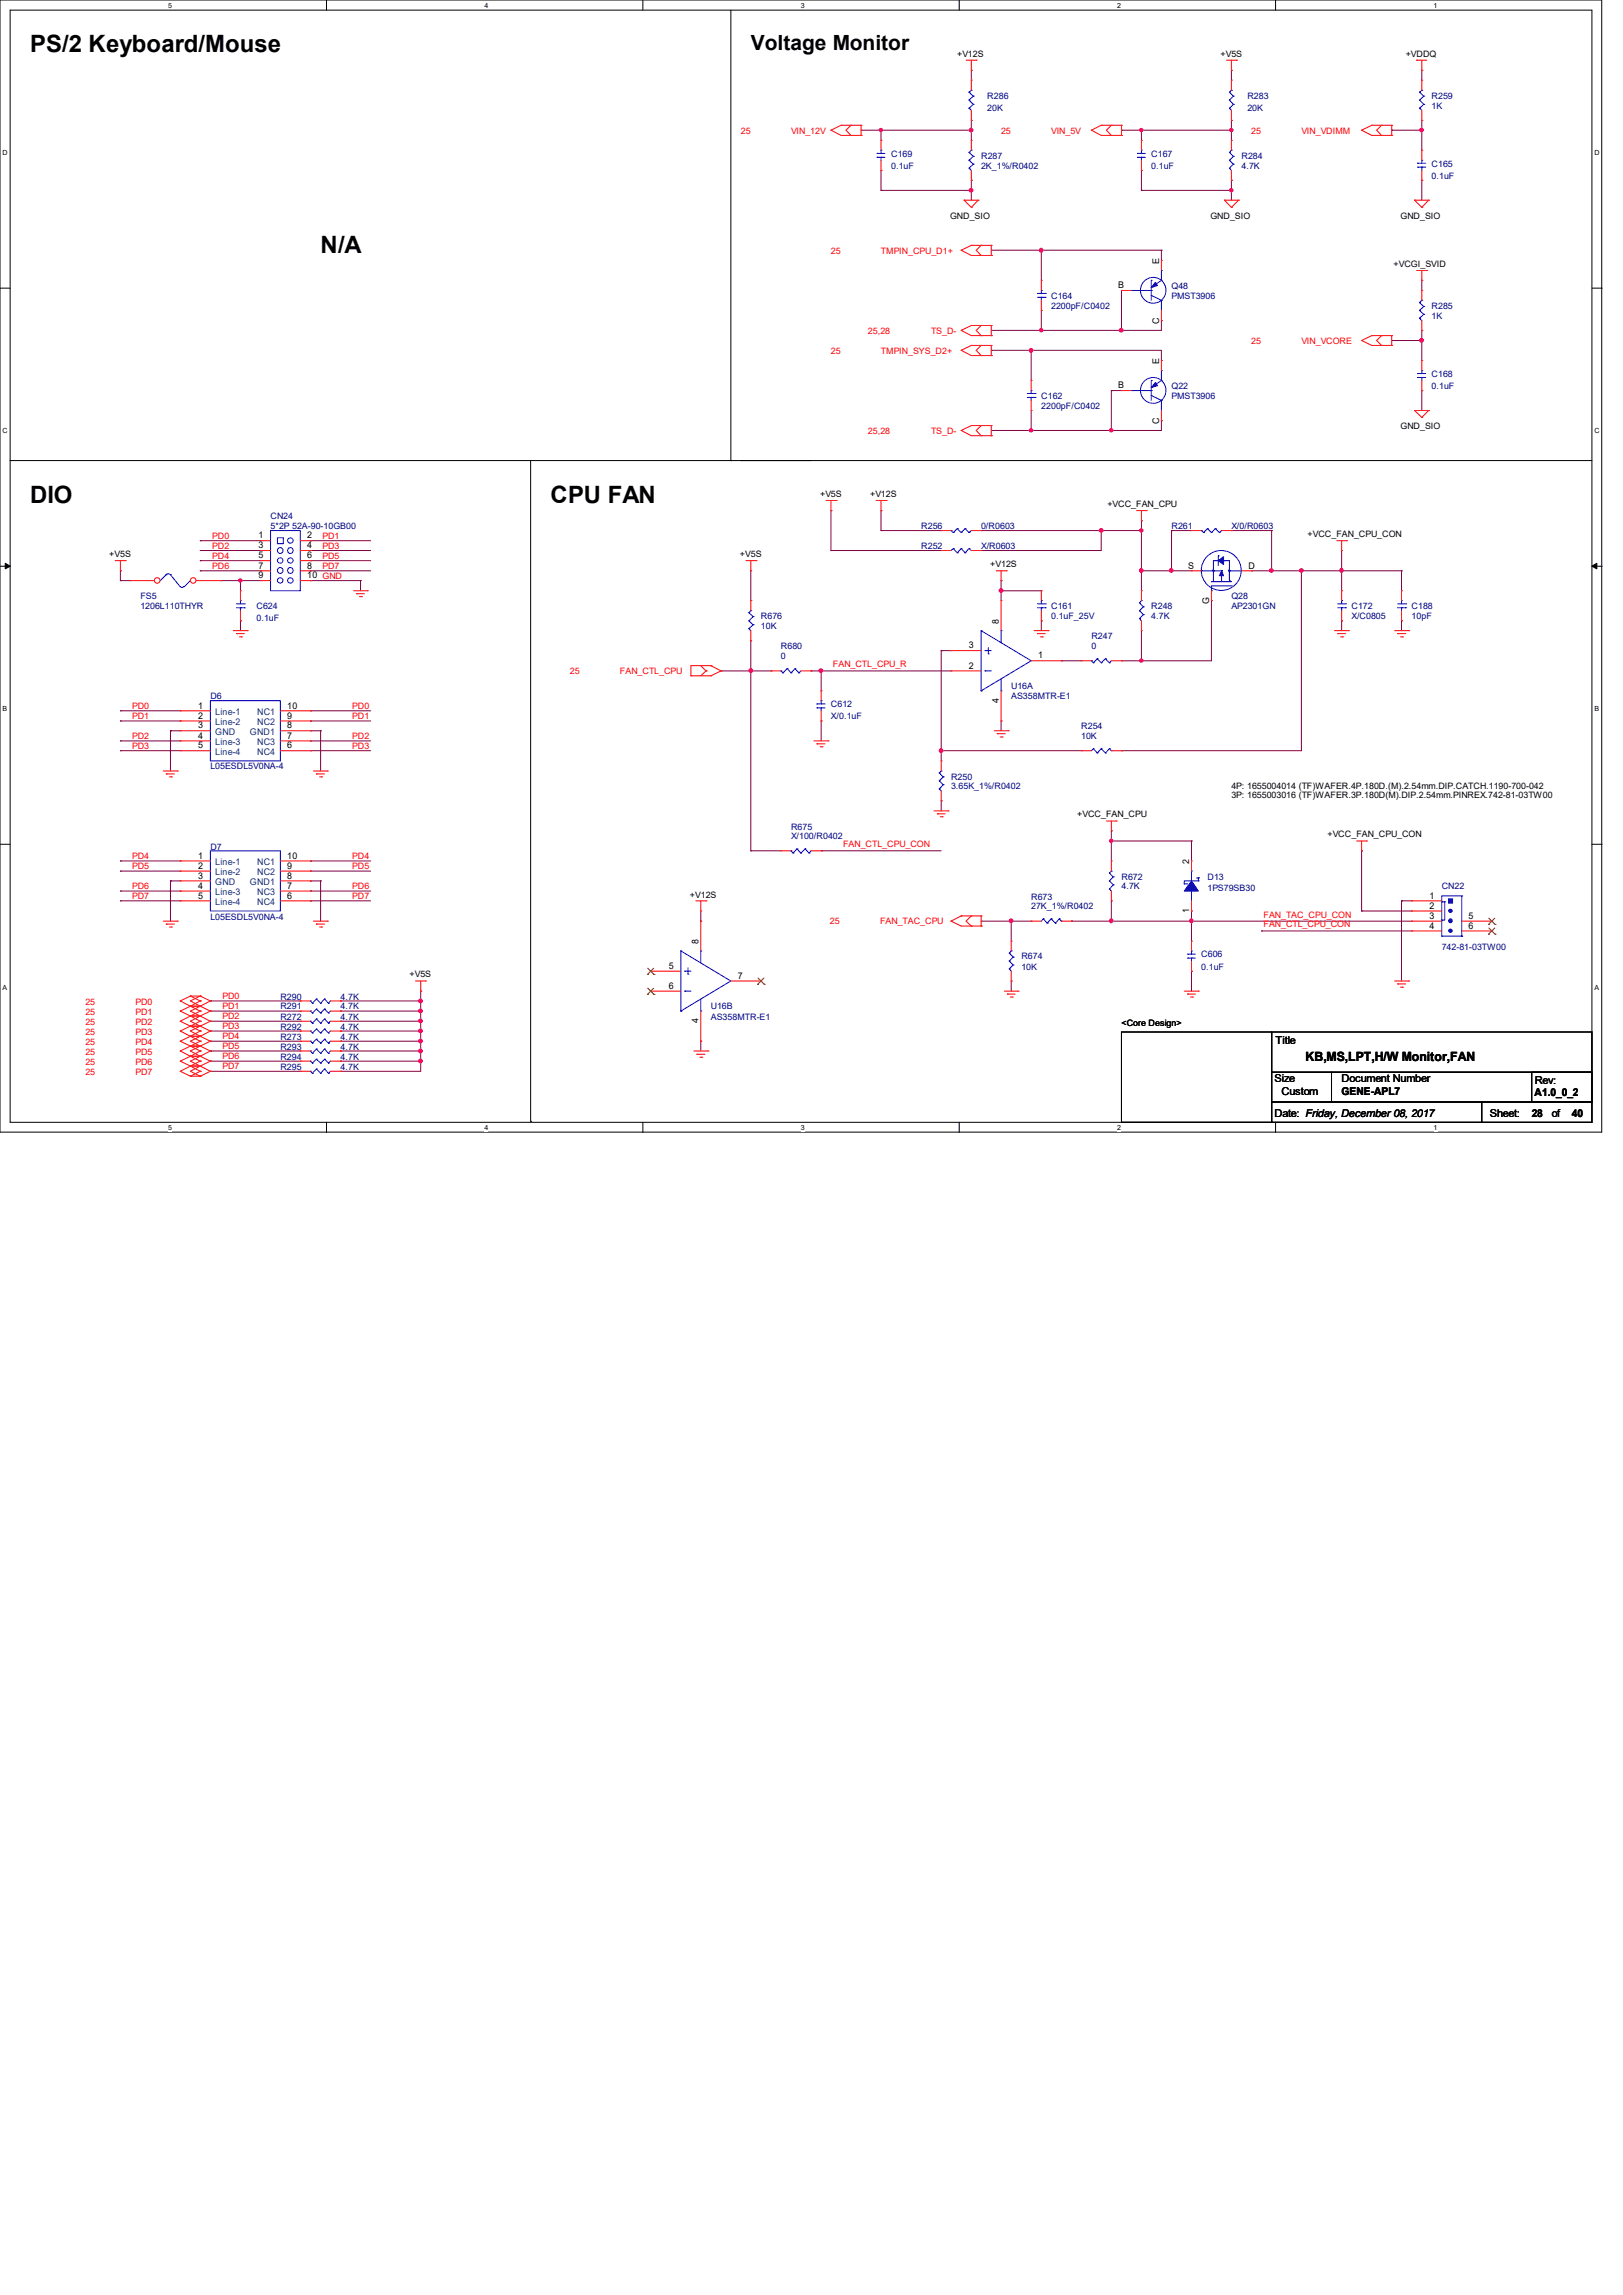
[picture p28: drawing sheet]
<svg xmlns="http://www.w3.org/2000/svg" width="210mm" height="297mm" viewBox="0 0 210 297" stroke-linecap="round" stroke-linejoin="round" font-family="sans-serif">
<defs><g id="words">
<g font-size="3.1">
<text x="3.9" y="6.8">PS/2 Keyboard/Mouse</text>
<text x="41.5" y="32.7">N/A</text>
<text x="3.9" y="65.1">DIO</text>
<text x="71.2" y="65.1">CPU FAN</text>
</g>
<text font-size="2.7" x="97.2" y="6.4">Voltage Monitor</text>
<text font-size="1.7" x="168.9" y="137.3">KB,MS,LPT,H/W Monitor,FAN</text>
<g font-size="1.4">
<text x="165.1" y="135.1">Title</text>
<text x="164.9" y="140.1">Size</text>
<text x="165.8" y="141.7">Custom</text>
<text x="173.6" y="141.7">GENE-APL7</text>
<text x="173.6" y="140.1">Document Number</text>
<text x="198.6" y="141.9">A1.0_0_2</text>
<text x="198.6" y="140.3">Rev:</text>
<text x="164.9" y="144.6">Date: Friday, December 08, 2017</text>
<text x="192.8" y="144.6">Sheet:</text>
<text x="198.2" y="144.6">28</text>
<text x="200.8" y="144.6">of</text>
<text x="203.4" y="144.6">40</text>
</g>
<g font-size="1.2">
<text x="150" y="34.1" transform="rotate(-90 150 34.1)">E</text>
<text x="144.7" y="37.3">B</text>
<text x="150" y="41.9" transform="rotate(-90 150 41.9)">C</text>
<text x="150" y="47.1" transform="rotate(-90 150 47.1)">E</text>
<text x="144.7" y="50.3">B</text>
<text x="150" y="54.9" transform="rotate(-90 150 54.9)">C</text>
<text x="33.4" y="69.7">1</text>
<text x="33.4" y="71">3</text>
<text x="39.8" y="69.7">2</text>
<text x="39.8" y="71">4</text>
<text x="33.4" y="73.6">7</text>
<text x="33.4" y="72.3">5</text>
<text x="33.4" y="74.8">9</text>
<text x="39.8" y="72.3">6</text>
<text x="39.8" y="73.6">8</text>
<text x="39.8" y="74.8">10 GND</text>
<text x="153.8" y="73.6">S</text>
<text x="161.5" y="73.6">D</text>
<text x="125.4" y="83.9">3</text>
<text x="129.2" y="80.7" transform="rotate(-90 129.2 80.7)">8</text>
<text x="156.5" y="78.2" transform="rotate(-90 156.5 78.2)">G</text>
<text x="125.4" y="86.5">2</text>
<text x="134.3" y="85.2">1</text>
<text x="25.7" y="91.7">1</text>
<text x="25.7" y="93">2</text>
<text x="25.7" y="94.3">3</text>
<text x="25.7" y="95.6">4</text>
<text x="37.2" y="93">9</text>
<text x="37.2" y="95.6">7</text>
<text x="37.2" y="91.7">10</text>
<text x="37.2" y="94.3">8</text>
<text x="129.2" y="90.9" transform="rotate(-90 129.2 90.9)">4</text>
<text x="25.7" y="96.9">5</text>
<text x="37.2" y="96.9">6</text>
<text x="25.7" y="111.1">1</text>
<text x="25.7" y="112.4">2</text>
<text x="25.7" y="113.7">3</text>
<text x="37.2" y="112.4">9</text>
<text x="37.2" y="111.1">10</text>
<text x="37.2" y="113.7">8</text>
<text x="153.9" y="111.8" transform="rotate(-90 153.9 111.8)">2</text>
<text x="25.7" y="115">4</text>
<text x="25.7" y="116.3">5</text>
<text x="37.2" y="115">7</text>
<text x="37.2" y="116.3">6</text>
<text x="153.9" y="118.1" transform="rotate(-90 153.9 118.1)">1</text>
<text x="185" y="116.3">1</text>
<text x="185" y="117.6">2</text>
<text x="185" y="118.9">3</text>
<text x="190" y="118.9">5</text>
<text x="86.5" y="125.4">5</text>
<text x="90.4" y="122.2" transform="rotate(-90 90.4 122.2)">8</text>
<text x="185" y="120.2">4</text>
<text x="190" y="120.2">6</text>
<text x="86.5" y="128">6</text>
<text x="95.5" y="126.7">7</text>
<text x="90.4" y="132.4" transform="rotate(-90 90.4 132.4)">4</text>
</g>
<g font-size="1.2" fill="#004080">
<text x="27.9" y="92.5">Line-1</text>
<text x="27.9" y="93.9">Line-2</text>
<text x="27.9" y="95.1">GND</text>
<text x="32.3" y="95.1">GND1</text>
<text x="33.3" y="93.9">NC2</text>
<text x="33.3" y="92.5">NC1</text>
<text x="27.9" y="96.4">Line-3</text>
<text x="27.9" y="97.7">Line-4</text>
<text x="33.3" y="96.4">NC3</text>
<text x="33.3" y="97.7">NC4</text>
<text x="27.9" y="112">Line-1</text>
<text x="27.9" y="113.3">Line-2</text>
<text x="33.3" y="113.3">NC2</text>
<text x="33.3" y="112">NC1</text>
<text x="27.9" y="114.6">GND</text>
<text x="27.9" y="115.9">Line-3</text>
<text x="27.9" y="117.1">Line-4</text>
<text x="32.3" y="114.6">GND1</text>
<text x="33.3" y="115.9">NC3</text>
<text x="33.3" y="117.1">NC4</text>
</g>
<g font-size="1.1">
<text x="123.9" y="7.3">+V12S</text>
<text x="157.9" y="7.3">+V5S</text>
<text x="181.9" y="7.3">+VDDQ</text>
<text x="122.9" y="28.3">GND_SIO</text>
<text x="156.6" y="28.3">GND_SIO</text>
<text x="181.2" y="28.3">GND_SIO</text>
<text x="180.3" y="34.5">+VCGI_SVID</text>
<text x="181.2" y="55.5">GND_SIO</text>
<text x="106.1" y="64.3">+V5S</text>
<text x="112.6" y="64.3">+V12S</text>
<text x="143.3" y="65.6">+VCC_FAN_CPU</text>
<text x="169.2" y="69.5">+VCC_FAN_CPU_CON</text>
<text x="14.1" y="72.1">+V5S</text>
<text x="95.8" y="72.1">+V5S</text>
<text x="128.1" y="73.4">+V12S</text>
<text x="139.4" y="105.8">+VCC_FAN_CPU</text>
<text x="159.3" y="102.2">4P: 1655004014 (TF)WAFER.4P.180D.(M).2.54mm.DIP.CATCH.1190-700-042</text>
<text x="159.3" y="103.3">3P: 1655003016 (TF)WAFER.3P.180D(M).DIP.2.54mm.PINREX.742-81-03TW00</text>
<text x="171.8" y="108.4">+VCC_FAN_CPU_CON</text>
<text x="89.3" y="116.2">+V12S</text>
<text x="53" y="126.5">+V5S</text>
<text x="145.1" y="132.7">&lt;Core Design&gt;</text>
</g>
<g font-size="1.1" fill="#f00">
<text x="95.9" y="17.3">25</text>
<text x="102.4" y="17.3">VIN_12V</text>
<text x="129.5" y="17.3">25</text>
<text x="136" y="17.3">VIN_5V</text>
<text x="161.9" y="17.3">25</text>
<text x="168.4" y="17.3">VIN_VDIMM</text>
<text x="107.5" y="32.9">25</text>
<text x="114" y="32.9">TMPIN_CPU_D1+</text>
<text x="107.5" y="45.8">25</text>
<text x="112.3" y="43.2">25,28</text>
<text x="114" y="45.8">TMPIN_SYS_D2+</text>
<text x="120.5" y="43.2">TS_D-</text>
<text x="161.9" y="44.5">25</text>
<text x="168.4" y="44.5">VIN_VCORE</text>
<text x="112.3" y="56.2">25,28</text>
<text x="120.5" y="56.2">TS_D-</text>
<text x="27.5" y="69.7">PD0</text>
<text x="27.5" y="71">PD2</text>
<text x="41.7" y="69.7">PD1</text>
<text x="41.7" y="71">PD3</text>
<text x="27.5" y="72.3">PD4</text>
<text x="27.5" y="73.6">PD6</text>
<text x="41.7" y="72.3">PD5</text>
<text x="41.7" y="73.6">PD7</text>
<text x="73.7" y="87.3">25</text>
<text x="80.2" y="87.3">FAN_CTL_CPU</text>
<text x="107.8" y="86.4">FAN_CTL_CPU_R</text>
<text x="17.1" y="91.7">PD0</text>
<text x="17.1" y="95.6">PD2</text>
<text x="17.1" y="93.1">PD1</text>
<text x="45.6" y="91.7">PD0</text>
<text x="45.6" y="95.6">PD2</text>
<text x="45.6" y="93.1">PD1</text>
<text x="17.1" y="96.9">PD3</text>
<text x="45.6" y="96.9">PD3</text>
<text x="17.1" y="111.2">PD4</text>
<text x="17.1" y="112.5">PD5</text>
<text x="45.6" y="111.2">PD4</text>
<text x="45.6" y="112.5">PD5</text>
<text x="109.1" y="109.6">FAN_CTL_CPU_CON</text>
<text x="17.1" y="116.3">PD7</text>
<text x="17.1" y="115.1">PD6</text>
<text x="45.6" y="116.3">PD7</text>
<text x="45.6" y="115.1">PD6</text>
<text x="107.4" y="119.6">25</text>
<text x="113.9" y="119.6">FAN_TAC_CPU</text>
<text x="163.5" y="118.7">FAN_TAC_CPU_CON</text>
<text x="163.5" y="120">FAN_CTL_CPU_CON</text>
<text x="11" y="130">25</text>
<text x="11" y="131.3">25</text>
<text x="17.5" y="130">PD0</text>
<text x="17.5" y="131.3">PD1</text>
<text x="28.8" y="130.6">PD1</text>
<text x="28.8" y="129.3">PD0</text>
<text x="28.8" y="131.9">PD2</text>
<text x="11" y="132.6">25</text>
<text x="11" y="133.9">25</text>
<text x="11" y="135.2">25</text>
<text x="11" y="136.5">25</text>
<text x="11" y="137.8">25</text>
<text x="17.5" y="132.6">PD2</text>
<text x="17.5" y="133.9">PD3</text>
<text x="17.5" y="135.2">PD4</text>
<text x="17.5" y="136.5">PD5</text>
<text x="17.5" y="137.8">PD6</text>
<text x="28.8" y="133.2">PD3</text>
<text x="28.8" y="134.5">PD4</text>
<text x="28.8" y="135.8">PD5</text>
<text x="28.8" y="137.1">PD6</text>
<text x="11" y="139.1">25</text>
<text x="17.5" y="139.1">PD7</text>
<text x="28.8" y="138.4">PD7</text>
</g>
<g font-size="1.1" fill="#000080">
<text x="127.8" y="12.8">R286</text>
<text x="127.8" y="14.4">20K</text>
<text x="161.4" y="12.8">R283</text>
<text x="161.4" y="14.4">20K</text>
<text x="185.2" y="12.8">R259</text>
<text x="185.2" y="14.1">1K</text>
<text x="115.3" y="20.3">C169</text>
<text x="115.3" y="21.8">0.1uF</text>
<text x="127" y="20.5">R287</text>
<text x="127" y="21.8">2K_1%/R0402</text>
<text x="149" y="20.3">C167</text>
<text x="149" y="21.8">0.1uF</text>
<text x="160.7" y="20.5">R284</text>
<text x="160.7" y="21.8">4.7K</text>
<text x="185.2" y="21.6">C165</text>
<text x="185.2" y="23.2">0.1uF</text>
<text x="136" y="38.7">C164</text>
<text x="136" y="40">2200pF/C0402</text>
<text x="151.6" y="37.4">Q48</text>
<text x="151.6" y="38.7">PMST3906</text>
<text x="185.2" y="40">R285</text>
<text x="185.2" y="41.3">1K</text>
<text x="134.7" y="51.6">C162</text>
<text x="134.7" y="52.9">2200pF/C0402</text>
<text x="151.6" y="50.3">Q22</text>
<text x="151.6" y="51.6">PMST3906</text>
<text x="185.2" y="48.8">C168</text>
<text x="185.2" y="50.3">0.1uF</text>
<text x="35" y="67.2">CN24</text>
<text x="35" y="68.5">5*2P 52A-90-10GB00</text>
<text x="119.2" y="68.5">R256</text>
<text x="119.2" y="71.1">R252</text>
<text x="127" y="68.5">0/R0603</text>
<text x="127" y="71.1">X/R0603</text>
<text x="151.6" y="68.5">R261</text>
<text x="159.3" y="68.5">X/0/R0603</text>
<text x="18.2" y="77.6">FS5</text>
<text x="159.3" y="77.6">Q28</text>
<text x="18.2" y="78.8">1206L110THYR</text>
<text x="33.2" y="78.8">C624</text>
<text x="33.2" y="80.4">0.1uF</text>
<text x="98.5" y="80.1">R676</text>
<text x="98.5" y="81.5">10K</text>
<text x="136" y="78.8">C161</text>
<text x="136" y="80.1">0.1uF_25V</text>
<text x="141.2" y="82.7">R247</text>
<text x="149" y="78.8">R248</text>
<text x="149" y="80.1">4.7K</text>
<text x="159.3" y="78.8">AP2301GN</text>
<text x="174.9" y="78.8">C172</text>
<text x="174.9" y="80.1">X/C0805</text>
<text x="182.7" y="78.8">C188</text>
<text x="182.7" y="80.1">10pF</text>
<text x="101" y="84">R680</text>
<text x="101" y="85.3">0</text>
<text x="130.8" y="89.2">U16A</text>
<text x="141.2" y="84">0</text>
<text x="27.2" y="90.5">D6</text>
<text x="107.5" y="91.5">C612</text>
<text x="107.5" y="93.1">X/0.1uF</text>
<text x="130.8" y="90.5">AS358MTR-E1</text>
<text x="139.9" y="94.4">R254</text>
<text x="139.9" y="95.7">10K</text>
<text x="27.2" y="99.6">L05ESDL5V0NA-4</text>
<text x="123.1" y="100.9">R250</text>
<text x="102.4" y="107.4">R675</text>
<text x="123.1" y="102.2">3.65K_1%/R0402</text>
<text x="27.2" y="109.9">D7</text>
<text x="102.4" y="108.6">X/100/R0402</text>
<text x="145.1" y="113.8">R672</text>
<text x="156.2" y="113.8">D13</text>
<text x="27.2" y="119">L05ESDL5V0NA-4</text>
<text x="133.4" y="116.4">R673</text>
<text x="133.4" y="117.7">27K_1%/R0402</text>
<text x="145.1" y="115.1">4.7K</text>
<text x="156.2" y="115.4">1PS79SB30</text>
<text x="186.6" y="115.1">CN22</text>
<text x="132.2" y="124.2">R674</text>
<text x="132.2" y="125.5">10K</text>
<text x="155.4" y="123.9">C606</text>
<text x="155.4" y="125.5">0.1uF</text>
<text x="186.6" y="122.9">742-81-03TW00</text>
<text x="36.3" y="129.4">R290</text>
<text x="36.3" y="132">R272</text>
<text x="36.3" y="130.6">R291</text>
<text x="44.1" y="129.4">4.7K</text>
<text x="44.1" y="132">4.7K</text>
<text x="44.1" y="130.6">4.7K</text>
<text x="92" y="130.6">U16B</text>
<text x="92" y="132">AS358MTR-E1</text>
<text x="36.3" y="137.1">R294</text>
<text x="36.3" y="134.5">R273</text>
<text x="36.3" y="135.9">R293</text>
<text x="36.3" y="133.3">R292</text>
<text x="44.1" y="137.1">4.7K</text>
<text x="44.1" y="134.5">4.7K</text>
<text x="44.1" y="135.9">4.7K</text>
<text x="44.1" y="133.3">4.7K</text>
<text x="36.3" y="138.4">R295</text>
<text x="44.1" y="138.4">4.7K</text>
</g>
<g font-size=".9">
<text x="21.8" y="1">5</text>
<text x="62.7" y="1">4</text>
<text x="103.6" y="1">3</text>
<text x="144.6" y="1">2</text>
<text x="185.5" y="1">1</text>
<text x=".3" y="20.1">D</text>
<text x="206.3" y="20.1">D</text>
<text x=".3" y="56.1">C</text>
<text x="206.3" y="56.1">C</text>
<text x=".3" y="92.1">B</text>
<text x="206.3" y="92.1">B</text>
<text x=".3" y="128.1">A</text>
<text x="206.3" y="128.1">A</text>
<text x="21.8" y="146.2">5</text>
<text x="62.7" y="146.2">4</text>
<text x="103.6" y="146.2">3</text>
<text x="144.6" y="146.2">2</text>
<text x="185.5" y="146.2">1</text>
</g>
</g></defs>
<path d="M0 0h207.3v146.5h-207.3zM1.3 1.3h204.7v143.9h-204.7z" fill="none" stroke="#000" stroke-width=".13"/>
<g fill="#fff">
<path d="M21.8 .2h.5v1h-.5z"/>
<path d="M21.8 145.4h.5v1h-.5z"/>
</g>
<path d="M42.2 0v1.3M42.2 145.2v1.4" fill="none" stroke="#000" stroke-width=".13"/>
<g fill="#fff">
<path d="M62.7 .2h.5v1h-.5z"/>
<path d="M62.7 145.4h.5v1h-.5z"/>
</g>
<path d="M83.2 0v1.3M83.2 145.2v1.4" fill="none" stroke="#000" stroke-width=".13"/>
<g fill="#fff">
<path d="M103.6 .2h.5v1h-.5z"/>
<path d="M103.6 145.4h.5v1h-.5z"/>
</g>
<path d="M124.1 0v1.3M124.1 145.2v1.4" fill="none" stroke="#000" stroke-width=".13"/>
<g fill="#fff">
<path d="M144.6 .2h.5v1h-.5z"/>
<path d="M144.6 145.4h.5v1h-.5z"/>
</g>
<path d="M165.1 0v1.3M165.1 145.2v1.4" fill="none" stroke="#000" stroke-width=".13"/>
<g fill="#fff">
<path d="M185.5 .2h.5v1h-.5z"/>
<path d="M185.5 145.4h.5v1h-.5z"/>
<path d="M.3 19.3h.7v1h-.7z"/>
<path d="M206.3 19.3h.7v1h-.7z"/>
<path d="M.3 55.3h.7v1h-.7z"/>
<path d="M206.3 55.3h.7v1h-.7z"/>
</g>
<path d="M0 37.3h1.3M206 37.3h1.3" fill="none" stroke="#000" stroke-width=".13"/>
<g fill="#fff">
<path d="M.3 91.3h.6v1h-.6z"/>
<path d="M206.3 91.3h.6v1h-.6z"/>
</g>
<path d="M0 73.3h1.3M206 73.3h1.3" fill="none" stroke="#000" stroke-width=".13"/>
<path d="M.7 72.9l.6 .4-.6 .3zM206 73.3l.6-.4v.7z" fill="#000" stroke="#000" stroke-width=".13"/>
<g fill="#fff">
<path d="M.3 127.3h.6v1h-.6z"/>
<path d="M206.3 127.3h.6v1h-.6z"/>
</g>
<g fill="none" stroke="#000" stroke-width=".13">
<path d="M94.6 1.3v58.3M1.3 59.6h.1M1.3 59.6h204.7M68.7 59.6v85.5M94.6 59.6h.1M95.9 59.6h.1M0 109.3h1.3M206 109.3h1.3M145.1 133.6h19.4v11.6h-19.4zM164.5 138.8h7.8v3.8h-7.8zM164.5 133.6h41.5v5.2h-41.5zM172.3 138.8h33.7v3.8h-33.7z"/>
<path d="M198.2 138.8h7.8v3.8h-7.8zM68.7 145.1h.1M164.5 142.6h27.2v2.6h-27.2zM191.7 142.6h14.3v2.6h-14.3z"/>
</g>
<g fill="none" stroke="#800040" stroke-width=".13">
<path d="M111.4 16.8h.1M111.4 16.8h14.3M114 16.8h.1M114 16.8v1.4M125.7 16.8h.1M125.7 15.6h.1M125.7 9.1h.1M125.7 9.1v1.3M125.7 15.6v2.6M145.1 16.8h.1M145.1 16.8h14.2M147.7 16.8h.1"/>
<path d="M147.7 16.8v1.4M159.3 15.6h.1M159.3 16.8h.1M159.3 9.1h.1M159.3 9.1v1.3M159.3 15.6v2.6M180.1 16.8h.1M180.1 16.8h3.9M184 16.8h.1M184 9.1h.1M184 15.6h.1M184 9.1v1.3"/>
<path d="M184 15.6v3.8M114 22.1h.1M114 24.6h.1M114 22.1v2.5M114 24.6h11.7M125.7 24.6h.1M125.7 23.3h.1M125.7 23.3v2.6M128.3 32.4h22M134.7 32.4h.1M134.7 32.4v3.9M145.1 37.6h.1"/>
<path d="M145.1 37.6v5.2M147.7 22.1h.1M147.7 24.6h.1M147.7 24.6h11.6M147.7 22.1v2.5M150.3 32.4h.1M150.3 32.4v1.3M159.3 24.6h.1M159.3 23.3h.1M159.3 23.3v2.6M184 36.3h.1M184 23.3h.1"/>
<path d="M184 23.3v2.6M184 36.3v1.3M128.3 45.3h.1M128.3 45.3h22v1.4M133.4 45.3h.1M133.4 55.7h.1M133.4 45.3v3.9M133.4 53.1v2.6M134.7 40.2h.1M134.7 42.8h.1M134.7 40.2v2.6M143.8 50.5h.1"/>
<path d="M143.8 55.7h.1M143.8 50.5h1.3M143.8 50.5v5.2M145.1 42.8h.1M150.3 54.4h.1M150.3 41.5h.1M150.3 46.7h.1M150.3 41.5v1.3h-22M150.3 54.4v1.3h-22M180.1 44.1h.1M180.1 44.1h3.9M184 42.8h.1"/>
<path d="M184 50.5h.1M184 44.1h.1M184 42.8v3.9M184 50.5v2.6M15.6 75.1h.1M15.6 73.9h.1M15.6 75.1h1.2M15.6 73.9v1.2M25.9 70h.1M25.9 71.2h.1M25.9 72.6h.1M25.9 73.9h.1"/>
<path d="M25.9 73.9h7.8M25.9 71.2h7.8M25.9 70h7.8M25.9 72.6h7.8M28.5 75.1h.1M28.5 75.1h5.2M31.1 75.1h.1M31.1 75.1v1.4M40.2 70h.1M40.2 71.2h.1M40.2 72.6h.1M40.2 73.9h.1"/>
<path d="M40.2 75.1h.1M40.2 73.9h7.8M40.2 71.2h7.8M40.2 75.1h6.5M40.2 70h7.8M40.2 72.6h7.8M46.7 75.1h.1M46.7 75.1v1.4M97.2 77.7h.1M97.2 73.9v3.8M107.5 66.1h.1M107.5 71.2h.1"/>
<path d="M107.5 66.1v5.1M107.5 71.2h14.3M114 66.1h.1M114 68.7h.1M114 66.1v2.6M114 68.7h7.8M127 71.2h.1M127 68.7h.1M127 68.7h20.7M129.5 76.5h.1M129.5 75.1h.1M129.5 75.1v2.6"/>
<path d="M129.5 76.5h5.2M142.5 68.7h.1M142.5 68.7v2.5h-15.5M147.7 73.9h.1M147.7 68.7h.1M147.7 67.4h.1M147.7 67.4v9.1M147.7 73.9h6.5M151.6 68.7h.1M151.6 73.9h.1M151.6 68.7h2.6M151.6 68.7v5.2"/>
<path d="M156.8 77.7h.1M156.8 77.7v7.8h-11.7M159.3 68.7h.1M159.3 68.7h5.2M161.9 73.9h.1M161.9 73.9h19.5M164.5 68.7h.1M164.5 73.9h.1M164.5 68.7v5.2M168.4 73.9h.1M168.4 73.9v23.3h-23.3M173.6 73.9h.1"/>
<path d="M173.6 71.2h.1M173.6 71.2v5.3M181.4 73.9h.1M181.4 73.9v2.6M15.6 92h.1M15.6 95.9h.1M15.6 97.2h.1M15.6 93.3h.1M15.6 97.2h7.7M15.6 92h7.7M15.6 95.9h7.7M15.6 93.3h7.7"/>
<path d="M22.1 94.6h.1M22.1 94.6h1.2M22.1 94.6v5.2M31.1 80.3h.1M31.1 80.3v1.3M40.2 94.6h.1M40.2 92h.1M40.2 95.9h.1M40.2 97.2h.1M40.2 93.3h.1M40.2 97.2h7.8M40.2 94.6h1.3"/>
<path d="M40.2 92h7.8M40.2 95.9h7.8M40.2 93.3h7.8M41.5 94.6h.1M41.5 94.6v5.2M93.3 86.8h.1M93.3 86.8h6.5M97.2 86.8h.1M97.2 82.9v27.2M104.9 86.8h.1M104.9 86.8h18.2M106.3 86.8h.1"/>
<path d="M106.3 93.3h.1M106.3 86.8v2.6M106.3 93.3v2.6M121.8 84.2h.1M121.8 97.2h.1M121.8 84.2h1.3M121.8 84.2v14.3M121.8 97.2h18.1M129.5 93.3h.1M129.5 93.3v1.3M134.7 80.3h.1M134.7 80.3v1.3"/>
<path d="M137.3 85.5h.1M137.3 85.5h2.6M145.1 97.2h.1M145.1 85.5h.1M147.7 85.5h.1M147.7 81.6v3.9M173.6 80.3h.1M173.6 80.3v1.3M181.4 80.3h.1M181.4 80.3v1.3M15.6 116.6h.1M15.6 115.3h.1"/>
<path d="M15.6 111.4h.1M15.6 112.7h.1M15.6 116.6h7.7M15.6 115.3h7.7M15.6 111.4h7.7M15.6 112.7h7.7M22.1 114h.1M22.1 114v5.2M22.1 114h1.2M40.2 114h.1M40.2 116.6h.1M40.2 115.3h.1"/>
<path d="M40.2 111.4h.1M40.2 112.7h.1M40.2 116.6h7.8M40.2 114h1.3M40.2 115.3h7.8M40.2 111.4h7.8M40.2 112.7h7.8M41.5 114h.1M41.5 114v5.2M90.7 119.2h.1M90.7 117.9v1.3M97.2 110.1h.1"/>
<path d="M97.2 110.1h3.8M106.3 110.1h.1M106.3 110.1h15.5M121.8 103.6h.1M121.8 103.6v1.3M127 119.2h.1M127 119.2h6.4M130.9 119.2h.1M130.9 119.2v2.6M138.6 119.2h.1M138.6 119.2h44.1M143.8 119.2h.1"/>
<path d="M143.8 107.5h.1M143.8 116.6h.1M143.8 108.8h.1M143.8 107.5v3.9M143.8 116.6v2.6M143.8 108.8h10.4M154.2 117.9h.1M154.2 108.8h.1M154.2 119.2h.1M154.2 108.8v2.6M154.2 117.9v3.9M176.2 117.9h.1"/>
<path d="M176.2 110.1h.1M176.2 117.9h6.5M176.2 110.1v7.8M181.4 116.6h.1M181.4 116.6v10.4M181.4 116.6h1.3M27.2 130.9h.1M27.2 129.5h.1M27.2 132.2h.1M27.2 133.4h.1M27.2 134.7h.1M27.2 136h.1"/>
<path d="M27.2 137.3h.1M27.2 138.6h.1M27.2 130.9h11.7M27.2 129.5h11.7M27.2 132.2h11.7M27.2 133.4h11.7M27.2 134.7h11.7M27.2 136h11.7M27.2 137.3h11.7M27.2 138.6h11.7M44.1 130.9h.1M44.1 129.5h.1"/>
<path d="M44.1 132.2h.1M44.1 133.4h.1M44.1 134.7h.1M44.1 136h.1M44.1 137.3h.1M44.1 138.6h.1M44.1 130.9h10.3M44.1 129.5h10.3M44.1 132.2h10.3M44.1 133.4h10.3M44.1 134.7h10.3M44.1 136h10.3"/>
<path d="M44.1 137.3h10.3M54.4 128.3h.1M54.4 130.9h.1M54.4 129.5h.1M54.4 132.2h.1M54.4 133.4h.1M54.4 134.7h.1M54.4 136h.1M54.4 137.3h.1M54.4 128.3v10.3h-10.3M90.7 134.7h.1M90.7 134.7v1.3"/>
<path d="M130.9 127h.1M130.9 127v1.3M154.2 125.7h.1M154.2 125.7v2.6M163.2 120.5h.1M163.2 120.5h19.5"/>
</g>
<g fill="#f0f" stroke="#f0f" stroke-width=".13">
<circle cx="143.8" cy="55.7" r=".22"/>
<circle cx="183.9" cy="16.8" r=".24"/>
<circle cx="183.9" cy="44.1" r=".24"/>
<circle cx="133.4" cy="45.3" r=".24"/>
<circle cx="125.7" cy="16.8" r=".24"/>
<circle cx="114" cy="16.8" r=".22"/>
<circle cx="125.7" cy="24.6" r=".24"/>
<circle cx="159.3" cy="16.8" r=".22"/>
<circle cx="147.7" cy="16.8" r=".22"/>
<circle cx="159.3" cy="24.6" r=".22"/>
<circle cx="134.7" cy="32.4" r=".24"/>
<circle cx="145.1" cy="42.7" r=".24"/>
<circle cx="147.7" cy="73.8" r=".24"/>
<circle cx="173.6" cy="73.8" r=".24"/>
<circle cx="147.7" cy="85.5" r=".22"/>
<circle cx="143.8" cy="119.2" r=".24"/>
<circle cx="130.8" cy="119.2" r=".24"/>
<circle cx="164.5" cy="73.8" r=".24"/>
<circle cx="168.4" cy="73.8" r=".24"/>
<circle cx="143.8" cy="108.8" r=".22"/>
<circle cx="121.8" cy="97.1" r=".24"/>
<circle cx="106.2" cy="86.8" r=".24"/>
<circle cx="154.1" cy="119.2" r=".24"/>
<circle cx="97.2" cy="86.8" r=".24"/>
<circle cx="142.5" cy="68.7" r=".24"/>
<circle cx="147.7" cy="68.7" r=".22"/>
<circle cx="129.5" cy="76.4" r=".24"/>
<circle cx="151.6" cy="73.8" r=".24"/>
<circle cx="134.7" cy="42.7" r=".22"/>
<circle cx="133.4" cy="55.7" r=".22"/>
<circle cx="31.1" cy="75.1" r=".22"/>
<circle cx="54.4" cy="130.8" r=".24"/>
<circle cx="54.4" cy="129.6" r=".24"/>
<circle cx="54.4" cy="132.1" r=".24"/>
<circle cx="54.4" cy="133.4" r=".24"/>
<circle cx="54.4" cy="134.7" r=".24"/>
<circle cx="54.4" cy="136" r=".24"/>
<circle cx="54.4" cy="137.3" r=".24"/>
</g>
<g fill="none" stroke="#f00" stroke-width=".13">
<path d="M107.5 16.8h.1M107.5 16.8l1.3 .7h2.6M108.8 16.2h.1M108.8 16.2l-1.3 .6M108.8 16.2h2.6M110.1 17.5h.1M110.1 16.2h.1M110.1 16.2l-.6 .6 .6 .7M111.4 17.5h.1M111.4 16.2h.1M111.4 16.2v1.3M125 7.8h1.3"/>
<path d="M125.7 9.1h.1M125.7 18.2h.1M125.7 7.8v1.3M125.7 18.2v1.2M126.3 7.8h.1M141.2 16.8h.1M141.2 16.8l1.3 .7h2.6M142.5 16.2h.1M142.5 16.2h2.6M142.5 16.2l-1.3 .6M143.8 17.5h.1M143.8 16.2h.1"/>
<path d="M143.8 16.2l-.6 .6 .6 .7M145.1 17.5h.1M145.1 16.2h.1M145.1 16.2v1.3M158.7 7.8h1.3M159.3 9.1h.1M159.3 18.2h.1M159.3 15.6h.1M159.3 10.4h.1M159.3 7.8v1.3M159.3 10.4v1.3M159.3 14.3v1.3"/>
<path d="M159.3 18.2v1.2M160 7.8h.1M176.2 16.8h.1M176.2 16.8l1.3 .7h2.6M177.5 16.2h.1M177.5 16.2h2.6M177.5 16.2l-1.3 .6M178.8 17.5h.1M178.8 16.2h.1M178.8 16.2l-.7 .6 .7 .7M180.1 17.5h.1M180.1 16.2h.1"/>
<path d="M180.1 16.2v1.3M183.3 7.8h.1M183.3 7.8h1.3M184 9.1h.1M184 7.8v1.3M124.4 32.4h.1M124.4 32.4l1.3 .7h2.6M124.8 25.9h.1M124.8 25.9h1.8M124.8 25.9l.9 .9M125.7 26.8h.1M125.7 31.7h.1"/>
<path d="M125.7 23.3h.1M125.7 22.1v1.2M125.7 31.7l-1.3 .7M125.7 31.7h2.6M126.6 25.9h.1M126.6 25.9l-.9 .9M127 33.1h.1M127 31.7h.1M127 31.7l-.7 .7 .7 .7M128.3 33.1h.1M128.3 31.7h.1M128.3 31.7v1.4"/>
<path d="M145.1 37.6h.1M145.1 37.6h1.3M150.3 33.7h.1M150.3 33.7v1.3M158.5 25.9h.1M158.5 25.9h1.8M158.5 25.9l.8 .9M159.3 26.8h.1M159.3 23.3h.1M159.3 22.1v1.2M160.3 25.9h.1M160.3 25.9l-1 .9"/>
<path d="M183 25.9h.1M183 25.9h1.9M183 25.9l1 .9M183.3 35h1.3M184 26.8h.1M184 36.3h.1M184 37.6h.1M184 35v1.3M184 37.6v1.3M184.6 35h.1M184.9 25.9h.1M184.9 25.9l-.9 .9"/>
<path d="M124.4 45.3h.1M124.4 55.7h.1M124.4 42.8h.1M124.4 42.8l1.3 .6h2.6M124.4 45.3l1.3 .7h2.6M124.4 55.7l1.3 .7h2.6M125.7 44.7h.1M125.7 55.1h.1M125.7 42.1h.1M125.7 44.7h2.6M125.7 44.7l-1.3 .6M125.7 55.1l-1.3 .6"/>
<path d="M125.7 55.1h2.6M125.7 42.1l-1.3 .7M125.7 42.1h2.6M127 46h.1M127 44.7h.1M127 56.4h.1M127 55.1h.1M127 43.4h.1M127 42.1h.1M127 44.7l-.7 .6 .7 .7M127 55.1l-.7 .6 .7 .7M127 42.1l-.7 .7 .7 .6"/>
<path d="M128.3 46h.1M128.3 44.7h.1M128.3 56.4h.1M128.3 55.1h.1M128.3 43.4h.1M128.3 42.1h.1M128.3 42.1v1.3M128.3 44.7v1.3M128.3 55.1v1.3M150.3 41.5h.1M150.3 40.2v1.3M176.2 44.1h.1"/>
<path d="M176.2 44.1l1.3 .6h2.6M177.5 43.4h.1M177.5 43.4l-1.3 .7M177.5 43.4h2.6M178.8 44.7h.1M178.8 43.4h.1M178.8 43.4l-.7 .7 .7 .6M180.1 44.7h.1M180.1 43.4h.1M180.1 43.4v1.3M183 53.1h.1M183 53.1h1.9"/>
<path d="M183 53.1l1 .9M184 54h.1M184 42.8h.1M184 41.5v1.3M184.9 53.1h.1M184.9 53.1l-.9 .9M14.9 72.6h1.3M15.6 73.9h.1M15.6 72.6v1.3M16.2 72.6h.1M45.8 76.5h1.7M46.1 76.8h.1"/>
<path d="M46.1 76.8h1.1M46.5 77.2h.3M46.8 77.2h.1M47.5 76.5h.1M96.5 72.6h1.3M97.2 73.9h.1M97.2 72.6v1.3M97.8 72.6h.1M106.9 64.8h1.3M107.5 66.1h.1M107.5 64.8v1.3M108.2 64.8h.1"/>
<path d="M113.4 64.8h1.3M114 66.1h.1M114 64.8v1.3M114.7 64.8h.1M128.9 73.9h1.3M129.5 75.1h.1M129.5 73.9v1.2M130.2 73.9h.1M134.7 76.5h.1M134.7 76.5v1.2M134.7 79v1.3M147.1 66.1h1.2"/>
<path d="M147.7 67.4h.1M147.7 76.5h.1M147.7 66.1v1.3M147.7 76.5v1.2M148.3 66.1h.1M173 70h1.2M173.6 71.2h.1M173.6 76.5h.1M173.6 70v1.2M173.6 76.5v1.2M173.6 79v1.3M174.2 70h.1"/>
<path d="M21.1 99.8h1.8M22.9 99.8h.1M30.2 81.6h1.8M30.6 82h.1M30.6 82h1M31 82.4h.2M31.2 82.4h.1M32 81.6h.1M40.6 99.8h1.8M42.4 99.8h.1M89.4 87.5h.1M89.4 87.5h2.6"/>
<path d="M90.7 86.1l.7 .7M91.4 86.8h.1M91.4 86.8l-.7 .7M92 86.1h.1M92 87.5h.1M92 86.1h-2.6v1.4M92 86.1l1.3 .7M93.3 86.8h.1M93.3 86.8l-1.3 .7M105.3 95.9h1.8M105.7 96.3h.1M105.7 96.3h1.1"/>
<path d="M106.1 96.6h.3M106.4 96.6h.1M107.1 95.9h.1M128.7 94.6h1.8M129 95h.1M129 95h1.1M129.4 95.4h.3M129.7 95.4h.1M130.5 94.6h.1M133.8 81.6h1.8M134.2 82h.1M134.2 82h1.1"/>
<path d="M134.6 82.4h.3M134.7 80.3h.1M134.9 82.4h.1M135.6 81.6h.1M139.9 85.5h.1M139.9 97.2h.1M139.9 85.5h1.3M139.9 97.2h1.3M143.8 85.5h1.3M143.8 97.2h1.3M145.1 85.5h.1M145.1 97.2h.1"/>
<path d="M147.7 81.6h.1M147.7 80.3v1.3M172.7 81.6h1.8M173.1 82h.1M173.1 82h1M173.5 82.4h.2M173.6 80.3h.1M173.7 82.4h.1M174.5 81.6h.1M180.5 81.6h1.8M180.8 82h.1M180.8 82h1.1"/>
<path d="M181.2 82.4h.3M181.5 82.4h.1M182.3 81.6h.1M21.1 119.2h1.8M21.5 100.2h.1M21.5 119.6h.1M21.5 100.2h1.1M21.5 119.6h1.1M21.9 100.5h.3M21.9 120h.3M22.2 100.5h.1M22.2 120h.1"/>
<path d="M22.9 119.2h.1M40.6 119.2h1.8M40.9 100.2h.1M40.9 119.6h.1M40.9 100.2h1.1M40.9 119.6h1.1M41.4 100.5h.2M41.4 120h.2M41.6 100.5h.1M41.6 120h.1M42.4 119.2h.1M90 116.6h1.4"/>
<path d="M90.7 117.9h.1M90.7 119.2h.1M90.7 116.6v1.3M90.7 119.2v3.9M91.4 116.6h.1M120.9 104.9h1.8M121.3 105.3h.1M121.3 105.3h1M121.7 105.7h.2M121.9 105.7h.1M122.7 104.9h.1M123.1 119.2h.1"/>
<path d="M123.1 119.2l1.3 .6h2.6M124.4 118.5h.1M124.4 118.5l-1.3 .7M124.4 118.5h2.6M125.7 119.8h.1M125.7 118.5h.1M125.7 118.5l-.7 .7 .7 .6M127 119.8h.1M127 118.5h.1M127 118.5v1.3M143.2 106.3h1.2M143.8 107.5h.1"/>
<path d="M143.8 116.6h.1M143.8 111.4h.1M143.8 106.3v1.2M143.8 111.4v1.3M143.8 115.3v1.3M144.4 106.3h.1M175.6 108.8h1.2M176.2 110.1h.1M176.2 108.8v1.3M176.8 108.8h.1M23.3 129.5h.1M23.3 130.9h.1"/>
<path d="M23.3 132.2h.1M23.3 133.4h.1M23.3 134.7h.1M23.3 136h.1M23.3 137.3h.1M23.3 138.6h.1M23.3 129.5l1.3 .7M23.3 130.9l1.3 .6M23.3 132.2l1.3 .6M23.3 133.4l1.3 .7M23.3 134.7l1.3 .7M23.3 136l1.3 .7"/>
<path d="M23.3 137.3l1.3 .7M23.3 138.6l1.3 .7M24.6 128.9h.1M24.6 130.2h.1M24.6 131.5h.1M24.6 132.8h.1M24.6 134.1h.1M24.6 135.4h.1M24.6 136.7h.1M24.6 138h.1M24.6 139.3h.1M24.6 128.9h1.3"/>
<path d="M24.6 128.9l-1.3 .6M24.6 130.2h1.3M24.6 128.9l1.3 .6M24.6 130.2l-1.3 .7M24.6 131.5h1.3M24.6 130.2l1.3 .7M24.6 131.5l-1.3 .7M24.6 132.8h1.3M24.6 131.5l1.3 .7M24.6 132.8l-1.3 .6M24.6 134.1h1.3M24.6 132.8l1.3 .6"/>
<path d="M24.6 134.1l-1.3 .6M24.6 135.4h1.3M24.6 134.1l1.3 .6M24.6 135.4l-1.3 .6M24.6 136.7h1.3M24.6 135.4l1.3 .6M24.6 136.7l-1.3 .6M24.6 138h1.3M24.6 136.7l1.3 .6M24.6 138l-1.3 .6M24.6 139.3h1.3M24.6 138l1.3 .6"/>
<path d="M25.9 130.2h.1M25.9 128.9h.1M25.9 129.5h.1M25.9 131.5h.1M25.9 130.9h.1M25.9 132.8h.1M25.9 132.2h.1M25.9 134.1h.1M25.9 133.4h.1M25.9 135.4h.1M25.9 134.7h.1M25.9 136.7h.1"/>
<path d="M25.9 136h.1M25.9 138h.1M25.9 137.3h.1M25.9 139.3h.1M25.9 138.6h.1M25.9 128.9l1.3 .6M25.9 128.9l-1.3 .6 1.3 .7M25.9 129.5l-1.3 .7M25.9 130.2l1.3 .7M25.9 130.2l-1.3 .7 1.3 .6M25.9 130.9l-1.3 .6M25.9 131.5l1.3 .7"/>
<path d="M25.9 131.5l-1.3 .7 1.3 .6M25.9 132.2l-1.3 .6M25.9 132.8l1.3 .6M25.9 132.8l-1.3 .6 1.3 .7M25.9 133.4l-1.3 .7M25.9 134.1l1.3 .6M25.9 134.1l-1.3 .6 1.3 .7M25.9 134.7l-1.3 .7M25.9 135.4l1.3 .6M25.9 135.4l-1.3 .6 1.3 .7M25.9 136l-1.3 .7M25.9 136.7l1.3 .6"/>
<path d="M25.9 136.7l-1.3 .6 1.3 .7M25.9 137.3l-1.3 .7M25.9 138l1.3 .6M25.9 138l-1.3 .6 1.3 .7M25.9 138.6l-1.3 .7M27.2 129.5h.1M27.2 130.9h.1M27.2 132.2h.1M27.2 133.4h.1M27.2 134.7h.1M27.2 136h.1M27.2 137.3h.1"/>
<path d="M27.2 138.6h.1M27.2 129.5l-1.3 .7M27.2 130.9l-1.3 .6M27.2 132.2l-1.3 .6M27.2 133.4l-1.3 .7M27.2 134.7l-1.3 .7M27.2 136l-1.3 .7M27.2 137.3l-1.3 .7M27.2 138.6l-1.3 .7M38.9 129.5h.1M38.9 129.5h1.3M42.8 129.5h1.3"/>
<path d="M44.1 129.5h.1M53.8 127h1.3M54.4 128.3h.1M54.4 127v1.3M55.1 127h.1M84.2 128.3h.1M84.2 125.7h.1M84.2 128.3h3.9M84.2 125.7h3.9M89.8 136h1.8M90.2 136.4h.1M90.2 136.4h1"/>
<path d="M90.6 136.8h.2M90.7 134.7h.1M90.7 130.9v3.8M90.8 136.8h.1M91.6 136h.1M94.6 127h3.9M98.5 127h.1M130 128.3h1.7M130.3 128.7h.1M130.3 128.7h1.1M130.7 129h.3M131 129h.1"/>
<path d="M131.7 128.3h.1M153.2 128.3h1.9M153.7 128.7h.1M153.7 128.7h1M154.1 129h.2M154.2 125.7h.1M154.2 121.8h.1M154.2 121.8v1.3M154.2 124.4v1.3M154.3 129h.1M155.1 128.3h.1M180.5 127h1.8"/>
<path d="M180.8 127.3h.1M180.8 127.3h1.1M181.2 127.8h.3M181.5 127.8h.1M182.3 127h.1"/>
</g>
<g fill="none" stroke="#00f" stroke-width=".13">
<path d="M125.4 19.7h.1M125.4 19.7l.5 .5M125.7 19.4h.1M125.7 19.4l-.3 .3M159.1 19.7h.1M159.1 11.9h.1M159.1 14h.1M159.1 13h.1M159.1 19.7l.5 .5M159.1 11.9l.5 .5M159.1 14l.2 .3M159.1 13l.5 .5"/>
<path d="M159.3 19.4h.1M159.3 11.7h.1M159.3 19.4l-.2 .3M159.3 11.7l-.2 .2M159.6 13.5h.1M159.6 12.4h.1M159.6 13.5l-.5 .5M159.6 12.4l-.5 .6M125.4 21.8h.1M125.4 20.7h.1M125.4 21.8l.3 .3M125.4 20.7l.5 .6"/>
<path d="M125.9 21.3h.1M125.9 20.2h.1M125.9 21.3l-.5 .5M125.9 20.2l-.5 .5M146.4 37.6h2.6M149 37.6h.1M149 36.3h.1M149 38.2h.1M149 36.3v2.6M149 38.2l1.3 .7M150.3 38.9h.1M150.3 36.3h.1"/>
<path d="M150.3 35h.1M150.3 35v1.3M150.3 38.9v1.3M150.3 36.3l-1.3 .9M159.1 21.8h.1M159.1 20.7h.1M159.1 21.8l.2 .3M159.1 20.7l.5 .6M159.6 21.3h.1M159.6 20.2h.1M159.6 21.3l-.5 .5M159.6 20.2l-.5 .5"/>
<path d="M183.7 39.2h.1M183.7 39.2l.5 .5M184 38.9h.1M184 38.9l-.3 .3M184.2 39.7h.1M184.2 39.7l-.5 .5M183.7 41.2h.1M183.7 40.2h.1M183.7 41.2l.3 .3M183.7 40.2l.5 .5M184.2 40.7h.1M184.2 40.7l-.5 .5"/>
<path d="M21.5 74.4a.4 .4 0 0 1 .6 0M21.5 74.4h.1M21.5 74.4l-.8 .7M22.1 74.4h.1M22.1 74.4l1.2 1.5M23.8 75.9l-.2 .1-.2-.1M24.6 75.1h.1M24.6 75.1l-.8 .8M134.2 78.1h1.1M134.2 78.7h1.1M134.7 77.7h.1M134.7 78.7h.1"/>
<path d="M134.7 77.7v.4M134.7 78.7v.3M135.3 78.1h.1M135.3 78.7h.1M147.4 78h.1M147.4 79h.1M147.4 78l.6 .5M147.4 79l.6 .5M147.7 77.7h.1M147.7 77.7l-.3 .3M148 79.5h.1M148 78.5h.1"/>
<path d="M148 79.5l-.6 .6M148 78.5l-.6 .5M173.1 78.1h1M173.1 78.7h1M173.6 77.7h.1M173.6 78.7h.1M173.6 77.7v.4M173.6 78.7v.3M174.1 78.1h.1M174.1 78.7h.1M141.2 85.5h.1M141.2 85.5l.3 .3"/>
<path d="M141.5 85.8h.1M141.5 96.9h.1M141.5 96.9l-.3 .3M141.5 96.9l.5 .6M142 85.3h.1M142 97.5h.1M142 85.3l-.5 .5M142 85.3l.5 .5M142.5 85.8h.1M142.5 96.9h.1M142.5 96.9l-.5 .6M142.5 96.9l.5 .6"/>
<path d="M143 85.3h.1M143 97.5h.1M143 85.3l.6 .5M143 85.3l-.5 .5M143.6 85.8h.1M143.6 96.9h.1M143.6 96.9l-.6 .6M143.6 96.9l.2 .3M143.8 97.2h.1M143.8 85.5l-.2 .3M147.4 80.1h.1M147.4 80.1l.3 .2"/>
<path d="M143.6 113h.1M143.6 115.1h.1M143.6 114h.1M143.6 113l.5 .5M143.6 115.1l.2 .2M143.6 114l.5 .5M143.8 112.7h.1M143.8 112.7l-.2 .3M144.1 114.5h.1M144.1 113.5h.1M144.1 114.5l-.5 .6M144.1 113.5l-.5 .5"/>
<path d="M40.2 129.5h.1M40.2 129.5l.2 .3M40.4 129.8h.1M40.9 129.3h.1M40.9 129.3l-.5 .5M40.9 129.3l.6 .5M41.5 129.8h.1M42 129.3h.1M42 129.3l.5 .5M42 129.3l-.5 .5M42.5 129.8h.1M42.8 129.5l-.3 .3"/>
<path d="M88.1 130.9h.1M88.1 123.1h.1M88.1 123.1l6.5 3.9-6.5 3.9M88.1 123.1v7.8M88.6 125.7h.1M88.6 128.3h.1M88.6 125.7h.8M88.6 128.3h.8M89 126.1h.1M89 125.3v.8M90.7 123.1h.1M90.7 130.9h.1"/>
<path d="M90.7 123.1v1.5M90.7 129.3v1.6M153.7 123.5h.1M153.7 124h.1M153.7 123.5h1M153.7 124h1M154.2 123.1h.1M154.2 124h.1M154.2 123.1v.4M154.2 124v.4"/>
<circle cx="149.2" cy="37.6" r="1.66"/>
</g>
<path d="M83.8 128.7h.1M83.8 126.1h.1M83.8 127.9l.8 .8M83.8 125.3l.8 .8M84.6 127.9l-.8 .8M84.6 125.3l-.8 .8M84.6 128.7h.1M84.6 126.1h.1M98 127.4h.1M98.1 126.6l.8 .8M98.8 126.6l-.8 .8M98.9 127.4h.1" fill="none" stroke="#804000" stroke-width=".13"/>
<path d="M149.5 36.5l.3 .5-.8 .2z" fill="#00f" stroke="#00f" stroke-width=".13"/>
<circle cx="20.3" cy="75.1" r=".36" fill="#fff" stroke="#f00" stroke-width=".13"/>
<path d="M16.8 75.1h.1M16.8 75.1h3.2" fill="none" stroke="#f00" stroke-width=".13"/>
<circle cx="25" cy="75.1" r=".36" fill="#fff" stroke="#f00" stroke-width=".13"/>
<g fill="none" stroke="#f00" stroke-width=".13">
<path d="M114 18.2h.1M114 18.2v1.2M125.7 15.6h.1M125.7 10.4h.1M125.7 10.4v1.3M125.7 14.3v1.3M147.7 18.2h.1M147.7 18.2v1.2M184 19.4h.1M184 15.6h.1M184 10.4h.1M184 10.4v1.3"/>
<path d="M184 14.3v1.3M184 19.4v1.3M114 22.1h.1M114 20.7v1.4M134.7 36.3h.1M134.7 36.3v1.3M134.7 38.9v1.3M147.7 22.1h.1M147.7 20.7v1.4M184 23.3h.1M184 22.1v1.2M133.4 53.1h.1"/>
<path d="M133.4 49.2h.1M133.4 49.2v1.3M133.4 51.8v1.3M134.7 40.2h.1M145.1 50.5h.1M145.1 50.5h1.3M150.3 54.4h.1M150.3 46.7h.1M150.3 46.7v1.3M150.3 53.1v1.3M184 50.5h.1M184 46.7h.1"/>
<path d="M184 46.7v1.3M184 49.2v1.3M25.4 75.1h3.1M28.5 75.1h.1M31.1 76.5h.1M31.1 76.5v1.2M31.1 79v1.3M33.7 70h.1M33.7 73.9h.1M33.7 71.2h.1M33.7 72.6h.1M33.7 75.1h.1"/>
<path d="M33.7 75.1h1.3M33.7 70h1.3M33.7 72.6h1.3M33.7 73.9h1.3M33.7 71.2h1.3M38.9 75.1h1.3M38.9 70h1.3M38.9 72.6h1.3M38.9 73.9h1.3M38.9 71.2h1.3M40.2 72.6h.1M40.2 70h.1"/>
<path d="M40.2 73.9h.1M40.2 71.2h.1M40.2 75.1h.1M97.2 77.7h.1M97.2 77.7v1.3M121.8 68.7h.1M121.8 71.2h.1M121.8 68.7h1.3M121.8 71.2h1.3M125.7 68.7h1.3M125.7 71.2h1.3M127 68.7h.1"/>
<path d="M127 71.2h.1M129.5 77.7h.1M129.5 77.7v3.9M154.2 73.9h.1M154.2 68.7h.1M154.2 68.7h1.2M154.2 73.9h1.2M156.8 77.7h.1M156.8 76.5v1.2M158.1 68.7h1.2M159.3 68.7h.1M160.7 73.9h1.2"/>
<path d="M161.9 73.9h.1M181.4 76.5h.1M181.4 76.5v1.2M181.4 79v1.3M23.3 92h.1M23.3 93.3h.1M23.3 94.6h.1M23.3 95.9h.1M23.3 97.2h.1M23.3 92h3.9M23.3 93.3h3.9M23.3 94.6h3.9"/>
<path d="M23.3 95.9h3.9M23.3 97.2h3.9M31.1 80.3h.1M36.3 92h3.9M36.3 93.3h3.9M36.3 94.6h3.9M36.3 95.9h3.9M36.3 97.2h3.9M40.2 93.3h.1M40.2 95.9h.1M40.2 97.2h.1M40.2 92h.1"/>
<path d="M40.2 94.6h.1M97.2 82.9h.1M97.2 81.6v1.3M99.8 86.8h.1M99.8 86.8h1.2M103.6 86.8h1.3M104.9 86.8h.1M106.3 93.3h.1M106.3 89.4h.1M106.3 89.4v1.3M106.3 92v1.3M121.8 98.5h.1"/>
<path d="M121.8 98.5v1.3M123.1 86.8h.1M123.1 84.2h.1M123.1 86.8h3.9M123.1 84.2h3.9M129.5 93.3h.1M129.5 89.4v3.9M133.4 85.5h3.9M137.3 85.5h.1M181.4 80.3h.1M23.3 111.4h.1M23.3 112.7h.1"/>
<path d="M23.3 114h.1M23.3 115.3h.1M23.3 116.6h.1M23.3 116.6h3.9M23.3 111.4h3.9M23.3 112.7h3.9M23.3 114h3.9M23.3 115.3h3.9M36.3 116.6h3.9M36.3 111.4h3.9M36.3 112.7h3.9M36.3 114h3.9"/>
<path d="M36.3 115.3h3.9M40.2 112.7h.1M40.2 115.3h.1M40.2 116.6h.1M40.2 111.4h.1M40.2 114h.1M101 110.1h.1M101 110.1h1.4M104.9 110.1h1.4M106.3 110.1h.1M121.8 103.6h.1M121.8 102.4v1.2"/>
<path d="M133.4 119.2h.1M133.4 119.2h1.3M137.3 119.2h1.3M138.6 119.2h.1M154.2 117.9h.1M154.2 111.4h.1M154.2 111.4v1.3M154.2 116.6v1.3M182.7 116.6h.1M182.7 117.9h.1M182.7 119.2h.1M182.7 116.6h3.9"/>
<path d="M182.7 117.9h3.9M182.7 119.2h3.9M189.1 119.2h3.9M193 119.2h.1M38.9 137.3h.1M38.9 134.7h.1M38.9 132.2h.1M38.9 130.9h.1M38.9 136h.1M38.9 133.4h.1M38.9 138.6h.1M38.9 137.3h1.3"/>
<path d="M38.9 134.7h1.3M38.9 132.2h1.3M38.9 130.9h1.3M38.9 136h1.3M38.9 133.4h1.3M38.9 138.6h1.3M42.8 137.3h1.3M42.8 134.7h1.3M42.8 132.2h1.3M42.8 130.9h1.3M42.8 136h1.3M42.8 133.4h1.3"/>
<path d="M42.8 138.6h1.3M44.1 137.3h.1M44.1 134.7h.1M44.1 132.2h.1M44.1 130.9h.1M44.1 136h.1M44.1 133.4h.1M44.1 138.6h.1M130.9 127h.1M130.9 121.8h.1M130.9 121.8v1.3M130.9 125.7v1.3"/>
<path d="M182.7 120.5h.1M182.7 120.5h3.9M189.1 120.5h3.9M193 120.5h.1"/>
</g>
<g fill="none" stroke="#00f" stroke-width=".13">
<path d="M113.5 19.9h.1M113.5 19.9h1M114 19.4h.1M114 19.4v.5M125.4 11.9h.1M125.4 14h.1M125.4 13h.1M125.4 11.9l.5 .5M125.4 14l.3 .3M125.4 13l.5 .5M125.7 11.7h.1M125.7 11.7l-.3 .2"/>
<path d="M125.9 13.5h.1M125.9 12.4h.1M125.9 13.5l-.5 .5M125.9 12.4l-.5 .6M147.2 19.9h.1M147.2 19.9h1M147.7 19.4h.1M147.7 19.4v.5M183.7 11.9h.1M183.7 14h.1M183.7 13h.1M183.7 11.9l.5 .5"/>
<path d="M183.7 14l.3 .3M183.7 13l.5 .5M184 11.7h.1M184 11.7l-.3 .2M184.2 13.5h.1M184.2 12.4h.1M184.2 13.5l-.5 .5M184.2 12.4l-.5 .6M113.5 20.4h.1M113.5 20.4h1M114 20.4h.1M114 20.4v.3"/>
<path d="M134.2 38h1.1M134.2 38.5h1.1M134.7 37.6h.1M134.7 38.5h.1M134.7 37.6v.4M134.7 38.5v.4M135.3 38h.1M135.3 38.5h.1M147.2 20.4h.1M147.2 20.4h1M147.7 20.4h.1M147.7 20.4v.3"/>
<path d="M183.4 21.1h.1M183.4 21.6h.1M183.4 21.1h1.1M183.4 21.6h1.1M184 20.7h.1M184 21.6h.1M184 20.7v.4M184 21.6v.5M132.9 50.9h1M132.9 51.4h1M133.4 50.5h.1M133.4 51.4h.1"/>
<path d="M133.4 50.5v.4M133.4 51.4v.4M133.9 50.9h.1M133.9 51.4h.1M146.4 50.5h2.6M149 50.5h.1M149 49.2h.1M149 51.2h.1M149 49.2v2.6M149 51.2l1.3 .6M150.3 51.8h.1M150.3 49.2h.1"/>
<path d="M150.3 48h.1M150.3 48v1.2M150.3 51.8v1.3M150.3 49.2l-1.3 1M183.4 48.3h.1M183.4 48.9h.1M183.4 48.3h1.1M183.4 48.9h1.1M184 48h.1M184 48.9h.1M184 48v.3M184 48.9v.3"/>
<path d="M30.6 78.1h1M30.6 78.7h1M31.1 77.7h.1M31.1 78.7h.1M31.1 77.7v.4M31.1 78.7v.3M31.6 78.1h.1M31.6 78.7h.1M35 68.7h3.9v7.8h-3.9zM35.9 69.6h.8v.8h-.8zM96.9 79.3h.1M96.9 79.3l.6 .5"/>
<path d="M97.2 79h.1M97.2 79l-.3 .3M97.5 79.8h.1M97.5 79.8l-.6 .5M123.1 68.7h.1M123.1 68.7l.3 .2M123.4 68.9h.1M123.4 71h.1M123.4 71l-.3 .2M123.4 71l.5 .5M123.9 68.4h.1M123.9 71.5h.1"/>
<path d="M123.9 68.4l-.5 .5M123.9 68.4l.5 .5M124.4 68.9h.1M124.4 71h.1M124.4 71l-.5 .5M124.4 71l.5 .5M124.9 68.4h.1M124.9 71.5h.1M124.9 68.4l.5 .5M124.9 68.4l-.5 .5M125.4 68.9h.1M125.4 71h.1"/>
<path d="M125.4 71l-.5 .5M125.4 71l.3 .2M125.7 71.2h.1M125.7 68.7l-.3 .2M155.4 73.9h.1M155.4 68.7h.1M155.4 73.9h2.7M155.4 68.7l.3 .2M155.7 68.9h.1M156.3 68.4h.1M156.3 68.4l-.6 .5M156.3 68.4l.5 .5"/>
<path d="M156.8 76.5h.1M156.8 75.3h.1M156.8 68.9h.1M156.8 75.3h2.5M157 75.3h.1M157 73.9h.1M157.3 68.4h.1M157.3 68.4l.5 .5M157.3 68.4l-.5 .5M157.6 71.9h.1M157.6 72.6h.1M157.6 71.9v1.3"/>
<path d="M157.6 72.6h-.6v2.7M157.8 68.9h.1M158.1 73.9h.1M158.1 73.9v1.4M158.1 68.7l-.3 .2M158.3 72.6h.1M158.3 72.6h.8v2.7M159.1 75.1h.1M159.1 75.3h.1M159.1 73.9h.1M159.1 73.9h1.6M159.3 75.8h.1"/>
<path d="M159.3 75.8h-2.5v.7M180.8 78.1h1.1M180.8 78.7h1.1M181.4 77.7h.1M181.4 78.7h.1M181.4 77.7v.4M181.4 78.7v.3M181.9 78.1h.1M181.9 78.7h.1M27.2 90.7h9.1v7.8h-9.1zM96.9 81.4h.1M96.9 80.3h.1"/>
<path d="M96.9 81.4l.3 .2M96.9 80.3l.6 .6M97.5 80.9h.1M97.5 80.9l-.6 .5M101 86.8h.1M101 86.8l.3 .3M101.3 87.1h.1M101.9 86.5h.1M101.9 86.5l-.6 .6M101.9 86.5l.5 .6M102.4 87.1h.1M102.9 86.5h.1"/>
<path d="M102.9 86.5l.5 .6M102.9 86.5l-.5 .6M103.4 87.1h.1M103.6 86.8l-.2 .3M105.7 91.1h.1M105.7 91.6h.1M105.7 91.1h1.1M105.7 91.6h1.1M106.3 90.7h.1M106.3 91.6h.1M106.3 90.7v.4M106.3 91.6v.4"/>
<path d="M121.8 99.8h.1M121.8 99.8l-.3 .2M127 89.4h.1M127 81.6h.1M127 81.6l6.4 3.9-6.4 3.9M127 81.6v7.8M127.5 84.2h.1M127.5 86.8h.1M127.5 84.2h.8M127.5 86.8h.8M127.9 84.6h.1M127.9 83.8v.8"/>
<path d="M129.5 81.6h.1M129.5 89.4h.1M129.5 81.6v1.6M129.5 87.8v1.6M27.2 110.1h9.1v7.8h-9.1zM102.4 110.1h.1M102.4 110.1l.2 .3M102.6 110.4h.1M103.1 109.9h.1M103.1 109.9l-.5 .5M103.1 109.9l.5 .5M103.6 110.4h.1"/>
<path d="M104.2 109.9h.1M104.2 109.9l.5 .5M104.2 109.9l-.6 .5M104.7 110.4h.1M104.9 110.1l-.2 .3M121.5 100h.1M121.5 102.1h.1M121.5 101h.1M121.5 100l.5 .5M121.5 102.1l.3 .3M121.5 101l.5 .6M122 101.6h.1"/>
<path d="M122 100.5h.1M122 101.6l-.5 .5M122 100.5l-.5 .5M135 118.9h.1M135 118.9l-.3 .3M135 118.9l.5 .6M135.5 119.5h.1M136 118.9h.1M136 118.9l-.5 .6M136 118.9l.6 .6M136.6 119.5h.1M137.1 118.9h.1"/>
<path d="M137.1 118.9l-.5 .6M137.1 118.9l.2 .3M137.3 119.2h.1M153.2 114.4h.1M153.2 114.4h.3M153.5 114.4h.1M154.2 115.3h.1M154.2 112.7h.1M154.2 112.7v1.3M154.2 115.3v1.3M154.8 113.6h.3M155.1 114h.1"/>
<path d="M155.1 113.6h.1M155.1 114h-1.9v.4M155.1 113.6v.4M186.6 116.7h.1M186.6 119.1h.1M186.6 116.7h.3M186.9 116.7h.1M186.9 116.7v2.4h-.3M189.1 116h.1M189.1 116h-2.5v5.2M189.1 116v5.2M40.2 137.3h.1"/>
<path d="M40.2 134.7h.1M40.2 132.2h.1M40.2 130.9h.1M40.2 136h.1M40.2 133.4h.1M40.2 138.6h.1M40.2 137.3l.2 .3M40.2 134.7l.2 .3M40.2 132.2l.2 .2M40.2 130.9l.2 .2M40.2 136l.2 .3M40.2 133.4l.2 .3"/>
<path d="M40.2 138.6l.2 .3M40.4 137.6h.1M40.4 135h.1M40.4 132.4h.1M40.4 131.1h.1M40.4 136.3h.1M40.4 133.7h.1M40.4 138.9h.1M40.9 137.1h.1M40.9 134.5h.1M40.9 131.9h.1M40.9 130.6h.1"/>
<path d="M40.9 135.8h.1M40.9 133.2h.1M40.9 138.3h.1M40.9 137.1l-.5 .5M40.9 137.1l.6 .5M40.9 134.5l-.5 .5M40.9 134.5l.6 .5M40.9 131.9l-.5 .5M40.9 131.9l.6 .5M40.9 130.6l-.5 .5M40.9 130.6l.6 .5M40.9 135.8l-.5 .5"/>
<path d="M40.9 135.8l.6 .5M40.9 133.2l-.5 .5M40.9 133.2l.6 .5M40.9 138.3l-.5 .6M40.9 138.3l.6 .6M41.5 137.6h.1M41.5 135h.1M41.5 132.4h.1M41.5 131.1h.1M41.5 136.3h.1M41.5 133.7h.1M41.5 138.9h.1"/>
<path d="M42 137.1h.1M42 134.5h.1M42 131.9h.1M42 130.6h.1M42 135.8h.1M42 133.2h.1M42 138.3h.1M42 137.1l.5 .5M42 137.1l-.5 .5M42 134.5l.5 .5M42 134.5l-.5 .5M42 131.9l.5 .5"/>
<path d="M42 131.9l-.5 .5M42 130.6l.5 .5M42 130.6l-.5 .5M42 135.8l.5 .5M42 135.8l-.5 .5M42 133.2l.5 .5M42 133.2l-.5 .5M42 138.3l.5 .6M42 138.3l-.5 .6M42.5 137.6h.1M42.5 135h.1M42.5 132.4h.1"/>
<path d="M42.5 131.1h.1M42.5 136.3h.1M42.5 133.7h.1M42.5 138.9h.1M42.8 133.4l-.3 .3M42.8 137.3l-.3 .3M42.8 134.7l-.3 .3M42.8 132.2l-.3 .2M42.8 130.9l-.3 .2M42.8 136l-.3 .3M42.8 138.6l-.3 .3M130.6 123.4h.1"/>
<path d="M130.6 125.4h.1M130.6 124.4h.1M130.6 123.4l.5 .5M130.6 125.4l.3 .3M130.6 124.4l.5 .5M130.9 123.1h.1M130.9 123.1l-.3 .3M131.1 124.9h.1M131.1 123.9h.1M131.1 124.9l-.5 .5M131.1 123.9l-.5 .5M186.6 121.2h.1"/>
<path d="M186.6 121.2h2.5M189.1 121.2h.1"/>
<circle cx="149.2" cy="50.5" r="1.66"/>
<circle cx="36.2" cy="73.8" r=".37"/>
<circle cx="36.2" cy="71.2" r=".37"/>
<circle cx="36.3" cy="72.5" r=".35"/>
<circle cx="36.3" cy="75.1" r=".35"/>
<circle cx="37.6" cy="71.2" r=".37"/>
<circle cx="37.6" cy="73.8" r=".37"/>
<circle cx="37.6" cy="72.5" r=".35"/>
<circle cx="37.6" cy="75.1" r=".35"/>
<circle cx="37.6" cy="70" r=".35"/>
<circle cx="158" cy="73.8" r="2.58"/>
</g>
<g fill="#00f" stroke="#00f" stroke-width=".13">
<path d="M157.6 72.6l.7-.5v1z"/>
<path d="M149.5 49.5l.3 .4-.8 .3z"/>
<path d="M154.2 114l.9 1.3h-1.9z" fill-rule="evenodd"/>
<path d="M187.5 116.3h.5v.6h-.5z" fill-rule="evenodd"/>
<path d="M158.1 73.9l.2 .6h-.5z" fill-rule="evenodd"/>
<path d="M156.9 73.8h.2v.1h-.2z" fill-rule="evenodd"/>
<path d="M159 73.8h.1v.1h-.1z" fill-rule="evenodd"/>
<circle cx="187.7" cy="117.9" r=".22"/>
<circle cx="187.7" cy="119.2" r=".24"/>
<circle cx="187.7" cy="120.5" r=".22"/>
</g>
<path d="M192.6 119.6h.1M192.7 118.8l.8 .8M193.4 118.8l-.8 .8M193.5 119.6h.1M192.6 120.9h.1M192.7 120.1l.8 .8M193.4 120.1l-.8 .8M193.5 120.9h.1" fill="none" stroke="#804000" stroke-width=".13"/>
<g fill="#f0f" stroke="#f0f" stroke-width=".13">
<circle cx="143.8" cy="55.7" r=".22"/>
<circle cx="183.9" cy="16.8" r=".24"/>
<circle cx="183.9" cy="44.1" r=".24"/>
<circle cx="133.4" cy="45.3" r=".24"/>
<circle cx="125.7" cy="16.8" r=".24"/>
<circle cx="114" cy="16.8" r=".22"/>
<circle cx="125.7" cy="24.6" r=".24"/>
<circle cx="159.3" cy="16.8" r=".22"/>
<circle cx="147.7" cy="16.8" r=".22"/>
<circle cx="159.3" cy="24.6" r=".22"/>
<circle cx="134.7" cy="32.4" r=".24"/>
<circle cx="145.1" cy="42.7" r=".24"/>
<circle cx="147.7" cy="73.8" r=".24"/>
<circle cx="173.6" cy="73.8" r=".24"/>
<circle cx="147.7" cy="85.5" r=".22"/>
<circle cx="143.8" cy="119.2" r=".24"/>
<circle cx="130.8" cy="119.2" r=".24"/>
<circle cx="164.5" cy="73.8" r=".24"/>
<circle cx="168.4" cy="73.8" r=".24"/>
<circle cx="143.8" cy="108.8" r=".22"/>
<circle cx="121.8" cy="97.1" r=".24"/>
<circle cx="106.2" cy="86.8" r=".24"/>
<circle cx="154.1" cy="119.2" r=".24"/>
<circle cx="97.2" cy="86.8" r=".24"/>
<circle cx="142.5" cy="68.7" r=".24"/>
<circle cx="147.7" cy="68.7" r=".22"/>
<circle cx="129.5" cy="76.4" r=".24"/>
<circle cx="151.6" cy="73.8" r=".24"/>
<circle cx="134.7" cy="42.7" r=".22"/>
<circle cx="133.4" cy="55.7" r=".22"/>
<circle cx="31.1" cy="75.1" r=".22"/>
<circle cx="54.4" cy="130.8" r=".24"/>
<circle cx="54.4" cy="129.6" r=".24"/>
<circle cx="54.4" cy="132.1" r=".24"/>
<circle cx="54.4" cy="133.4" r=".24"/>
<circle cx="54.4" cy="134.7" r=".24"/>
<circle cx="54.4" cy="136" r=".24"/>
<circle cx="54.4" cy="137.3" r=".24"/>
</g>
<use href="#words"/>
</svg>
